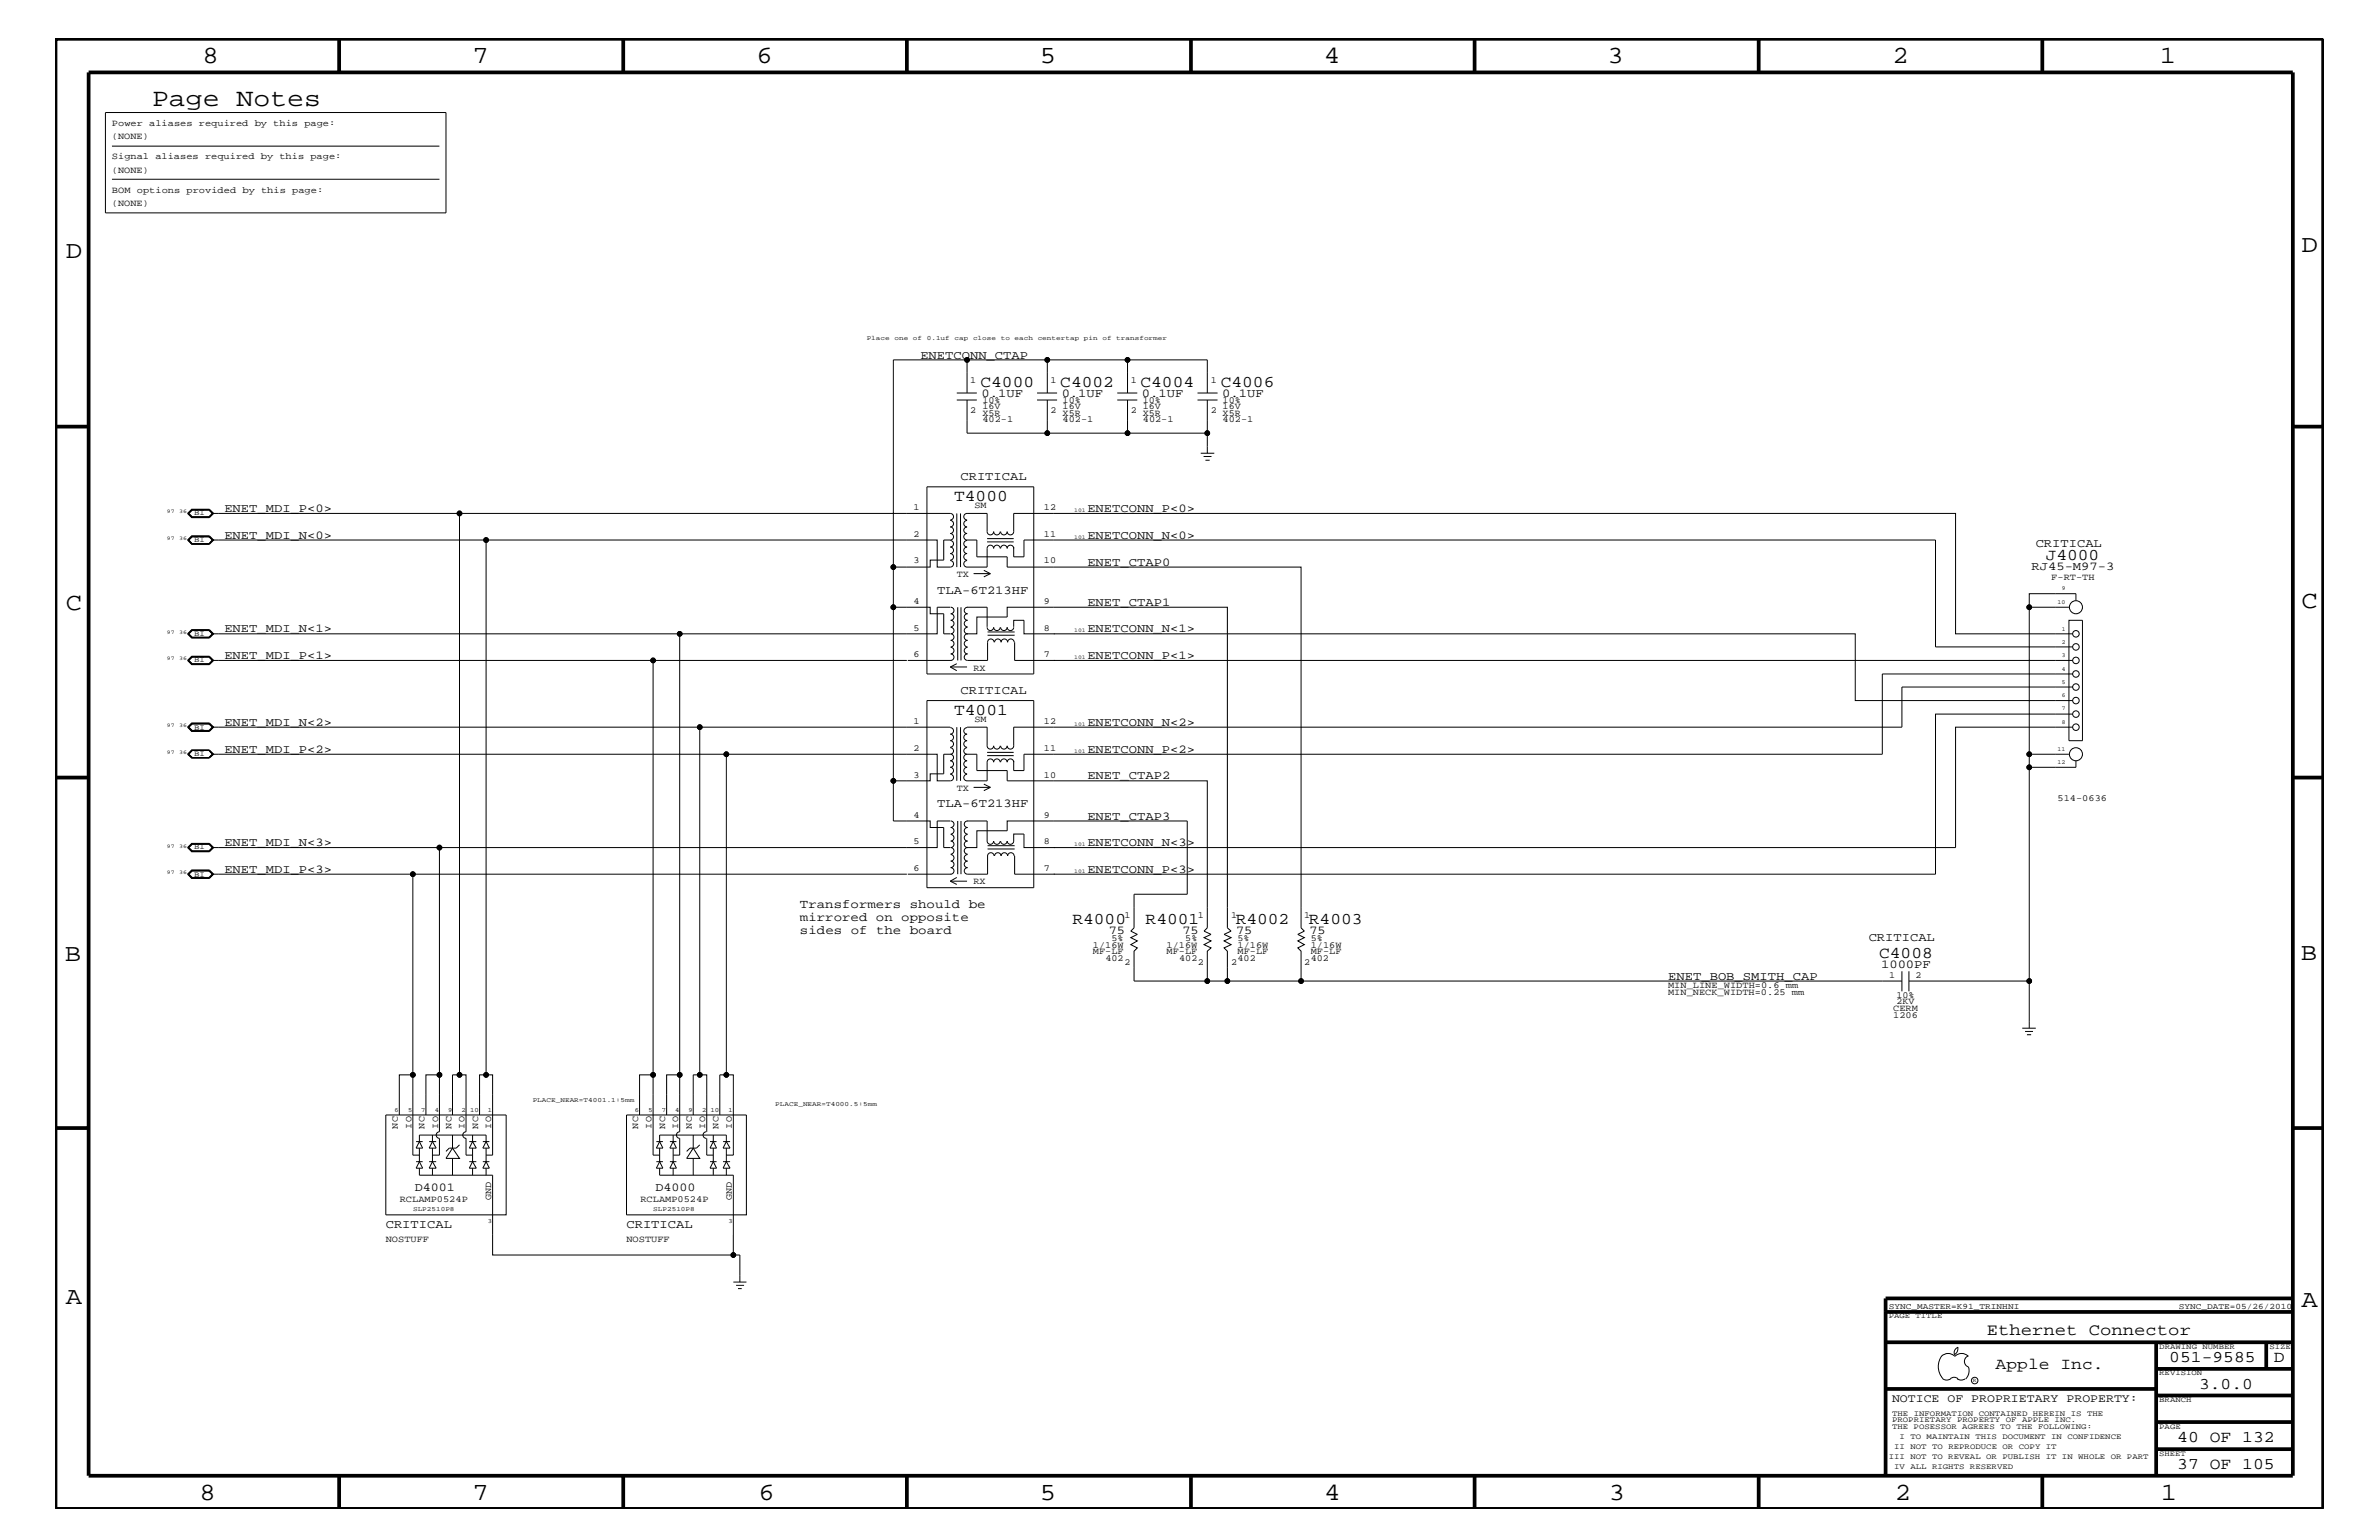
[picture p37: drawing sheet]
<svg xmlns="http://www.w3.org/2000/svg" width="432mm" height="279mm" viewBox="0 0 432 279" stroke-linecap="round" stroke-linejoin="round" font-family="sans-serif">
<defs><g id="words">
<text font-size="4.6" x="27.6" y="19.2">Page Notes</text>
<g font-size="4.5">
<text x="36.7" y="11.5">8</text>
<text x="85.8" y="11.5">7</text>
<text x="137.3" y="11.5">6</text>
<text x="188.7" y="11.5">5</text>
<text x="240.3" y="11.5">4</text>
<text x="291.8" y="11.5">3</text>
<text x="343.5" y="11.5">2</text>
<text x="392" y="11.5">1</text>
<text x="11.9" y="46.8">D</text>
<text x="417.7" y="45.7">D</text>
<text x="11.9" y="110.6">C</text>
<text x="417.8" y="110.3">C</text>
<text x="11.8" y="174.3">B</text>
<text x="417.6" y="174.2">B</text>
<text x="11.9" y="236.7">A</text>
<text x="417.8" y="237.1">A</text>
<text x="36.2" y="272.1">8</text>
<text x="85.8" y="272.1">7</text>
<text x="137.7" y="272.1">6</text>
<text x="188.7" y="272.1">5</text>
<text x="240.4" y="272.1">4</text>
<text x="292" y="272.1">3</text>
<text x="343.9" y="272.1">2</text>
<text x="392.2" y="272.1">1</text>
</g>
<g font-size="3">
<text x="178" y="70.1">C4000</text>
<text x="192.4" y="70.1">C4002</text>
<text x="207" y="70.1">C4004</text>
<text x="221.6" y="70.1">C4006</text>
<text x="173.2" y="90.9">T4000</text>
<text x="371.3" y="101.5">J4000</text>
<text x="173.2" y="129.7">T4001</text>
<text x="194.6" y="167.6">R4000</text>
<text x="207.9" y="167.6">R4001</text>
<text x="224.3" y="167.6">R4002</text>
<text x="237.6" y="167.6">R4003</text>
<text x="341.1" y="173.8">C4008</text>
<text x="360.6" y="242.3">Ethernet Connector</text>
<text x="362.2" y="248.4">Apple Inc.</text>
<text x="393.7" y="247.1">051-9585</text>
<text x="399.2" y="252">3.0.0</text>
<text x="412.7" y="247.1">D</text>
<text x="395.2" y="261.6">40 OF 132</text>
<text x="395.2" y="266.6">37 OF 105</text>
</g>
<g font-size="2.3">
<text x="145.2" y="167.1">mirrored on opposite</text>
<text x="145.2" y="164.7">Transformers should be</text>
<text x="145.2" y="169.5">sides of the board</text>
</g>
<g font-size="2.2">
<text x="167" y="65.1">ENETCONN_CTAP</text>
<text x="178.1" y="72">0.1UF</text>
<text x="192.7" y="72">0.1UF</text>
<text x="207.3" y="72">0.1UF</text>
<text x="221.8" y="72">0.1UF</text>
<text x="174.3" y="87.1">CRITICAL</text>
<text x="40.7" y="92.9">ENET_MDI_P&lt;0&gt;</text>
<text x="197.4" y="92.9">ENETCONN_P&lt;0&gt;</text>
<text x="40.7" y="97.7">ENET_MDI_N&lt;0&gt;</text>
<text x="197.4" y="97.7">ENETCONN_N&lt;0&gt;</text>
<text x="369.5" y="99.3">CRITICAL</text>
<text x="170.1" y="107.7">TLA-6T213HF</text>
<text x="197.4" y="102.6">ENET_CTAP0</text>
<text x="368.7" y="103.5">RJ45-M97-3</text>
<text x="197.4" y="109.9">ENET_CTAP1</text>
<text x="40.7" y="114.8">ENET_MDI_N&lt;1&gt;</text>
<text x="40.7" y="119.6">ENET_MDI_P&lt;1&gt;</text>
<text x="197.4" y="114.8">ENETCONN_N&lt;1&gt;</text>
<text x="197.4" y="119.6">ENETCONN_P&lt;1&gt;</text>
<text x="174.3" y="125.9">CRITICAL</text>
<text x="40.7" y="131.7">ENET_MDI_N&lt;2&gt;</text>
<text x="197.4" y="131.7">ENETCONN_N&lt;2&gt;</text>
<text x="40.7" y="136.6">ENET_MDI_P&lt;2&gt;</text>
<text x="197.4" y="136.6">ENETCONN_P&lt;2&gt;</text>
<text x="197.4" y="141.4">ENET_CTAP2</text>
<text x="170.1" y="146.5">TLA-6T213HF</text>
<text x="197.4" y="148.7">ENET_CTAP3</text>
<text x="40.7" y="153.5">ENET_MDI_N&lt;3&gt;</text>
<text x="197.4" y="153.5">ENETCONN_N&lt;3&gt;</text>
<text x="40.7" y="158.4">ENET_MDI_P&lt;3&gt;</text>
<text x="197.4" y="158.4">ENETCONN_P&lt;3&gt;</text>
<text x="201.3" y="169.4">75</text>
<text x="214.6" y="169.4">75</text>
<text x="224.4" y="169.4">75</text>
<text x="237.7" y="169.4">75</text>
<text x="339.2" y="170.7">CRITICAL</text>
<text x="302.8" y="177.7">ENET_BOB_SMITH_CAP</text>
<text x="341.4" y="175.6">1000PF</text>
<text x="75.3" y="216">D4001</text>
<text x="119" y="216">D4000</text>
<text x="70" y="222.9">CRITICAL</text>
<text x="113.7" y="222.9">CRITICAL</text>
</g>
<text font-size="2.1" x="343.4" y="254.4">NOTICE OF PROPRIETARY PROPERTY:</text>
<g font-size="1.7">
<text x="20.3" y="22.9">Power aliases required by this page:</text>
<text x="20.3" y="25.3">(NONE)</text>
<text x="20.3" y="28.9">Signal aliases required by this page:</text>
<text x="20.3" y="35">BOM options provided by this page:</text>
<text x="20.3" y="31.4">(NONE)</text>
<text x="20.3" y="37.4">(NONE)</text>
<text x="176.1" y="69.5">1</text>
<text x="190.7" y="69.5">1</text>
<text x="205.2" y="69.5">1</text>
<text x="219.8" y="69.5">1</text>
<text x="176.1" y="75">2</text>
<text x="178.3" y="74.3">16V</text>
<text x="178.3" y="75.5">X5R</text>
<text x="178.3" y="73.2">10%</text>
<text x="178.3" y="76.7">402-1</text>
<text x="190.7" y="75">2</text>
<text x="192.9" y="76.7">402-1</text>
<text x="192.9" y="74.3">16V</text>
<text x="192.9" y="75.5">X5R</text>
<text x="192.9" y="73.2">10%</text>
<text x="205.2" y="75">2</text>
<text x="207.4" y="76.7">402-1</text>
<text x="207.4" y="74.3">16V</text>
<text x="207.4" y="75.5">X5R</text>
<text x="207.4" y="73.2">10%</text>
<text x="219.8" y="75">2</text>
<text x="221.9" y="74.3">16V</text>
<text x="221.9" y="75.5">X5R</text>
<text x="221.9" y="73.2">10%</text>
<text x="221.9" y="76.7">402-1</text>
<text x="165.8" y="92.6">1</text>
<text x="176.9" y="92.2">SM</text>
<text x="189.5" y="92.6">12</text>
<text x="165.8" y="97.4">2</text>
<text x="189.5" y="97.4">11</text>
<text x="165.8" y="102.2">3</text>
<text x="173.7" y="104.7">TX</text>
<text x="189.5" y="102.2">10</text>
<text x="372.3" y="105.2">F-RT-TH</text>
<text x="165.8" y="109.5">4</text>
<text x="189.5" y="109.5">9</text>
<text x="165.8" y="114.4">5</text>
<text x="165.8" y="119.2">6</text>
<text x="189.5" y="119.2">7</text>
<text x="189.5" y="114.4">8</text>
<text x="176.7" y="121.7">RX</text>
<text x="165.8" y="131.3">1</text>
<text x="176.9" y="131">SM</text>
<text x="189.5" y="131.3">12</text>
<text x="165.8" y="136.2">2</text>
<text x="189.5" y="136.2">11</text>
<text x="165.8" y="141.1">3</text>
<text x="173.7" y="143.5">TX</text>
<text x="189.5" y="141.1">10</text>
<text x="165.8" y="148.4">4</text>
<text x="189.5" y="148.4">9</text>
<text x="373.5" y="145.4">514-0636</text>
<text x="165.8" y="153.2">5</text>
<text x="189.5" y="153.2">8</text>
<text x="165.8" y="158">6</text>
<text x="176.7" y="160.5">RX</text>
<text x="189.5" y="158">7</text>
<text x="204.1" y="166.5">1</text>
<text x="217.4" y="166.5">1</text>
<text x="223.4" y="166.5">1</text>
<text x="236.7" y="166.5">1</text>
<text x="198.4" y="173.2">MF-LF</text>
<text x="198.4" y="172">1/16W</text>
<text x="201.8" y="170.7">5%</text>
<text x="211.8" y="173.2">MF-LF</text>
<text x="211.8" y="172">1/16W</text>
<text x="215.1" y="170.7">5%</text>
<text x="224.6" y="173.2">MF-LF</text>
<text x="224.6" y="170.7">5%</text>
<text x="224.6" y="172">1/16W</text>
<text x="237.9" y="173.2">MF-LF</text>
<text x="237.9" y="172">1/16W</text>
<text x="237.9" y="170.7">5%</text>
<text x="200.7" y="174.4">402</text>
<text x="204.1" y="175">2</text>
<text x="214" y="174.4">402</text>
<text x="217.4" y="175">2</text>
<text x="223.4" y="175">2</text>
<text x="224.6" y="174.4">402</text>
<text x="236.7" y="175">2</text>
<text x="237.9" y="174.4">402</text>
<text x="302.8" y="179.3">MIN_LINE_WIDTH=0.6 mm</text>
<text x="342.9" y="177.4">1</text>
<text x="347.6" y="177.4">2</text>
<text x="302.8" y="180.5">MIN_NECK_WIDTH=0.25 mm</text>
<text x="343.6" y="184.7">1206</text>
<text x="343.6" y="183.5">CERM</text>
<text x="344.2" y="181">10%</text>
<text x="344.2" y="182.2">2KV</text>
<text x="72.2" y="204.8" transform="rotate(-90 72.2 204.8)">NC</text>
<text x="74.7" y="204.8" transform="rotate(-90 74.7 204.8)">IO</text>
<text x="77" y="204.8" transform="rotate(-90 77 204.8)">NC</text>
<text x="79.5" y="204.8" transform="rotate(-90 79.5 204.8)">IO</text>
<text x="82" y="204.8" transform="rotate(-90 82 204.8)">NC</text>
<text x="84.3" y="204.8" transform="rotate(-90 84.3 204.8)">IO</text>
<text x="86.8" y="204.8" transform="rotate(-90 86.8 204.8)">NC</text>
<text x="89.2" y="204.8" transform="rotate(-90 89.2 204.8)">IO</text>
<text x="115.8" y="204.8" transform="rotate(-90 115.8 204.8)">NC</text>
<text x="118.3" y="204.8" transform="rotate(-90 118.3 204.8)">IO</text>
<text x="120.7" y="204.8" transform="rotate(-90 120.7 204.8)">NC</text>
<text x="123.1" y="204.8" transform="rotate(-90 123.1 204.8)">IO</text>
<text x="125.6" y="204.8" transform="rotate(-90 125.6 204.8)">NC</text>
<text x="128" y="204.8" transform="rotate(-90 128 204.8)">IO</text>
<text x="130.4" y="204.8" transform="rotate(-90 130.4 204.8)">NC</text>
<text x="132.8" y="204.8" transform="rotate(-90 132.8 204.8)">IO</text>
<text x="72.6" y="218">RCLAMP0524P</text>
<text x="89.2" y="217.7" transform="rotate(-90 89.2 217.7)">GND</text>
<text x="116.2" y="218">RCLAMP0524P</text>
<text x="132.8" y="217.7" transform="rotate(-90 132.8 217.7)">GND</text>
<text x="70" y="225.3">NOSTUFF</text>
<text x="113.7" y="225.3">NOSTUFF</text>
</g>
<g font-size="1.5">
<text x="342.8" y="237.4">SYNC_MASTER=K91_TRINHNI</text>
<text x="395.5" y="237.4">SYNC_DATE=05/26/2010</text>
</g>
<g font-size="1.4">
<text x="35.2" y="93.5">BI</text>
<text x="35.2" y="98.4">BI</text>
<text x="35.2" y="115.3">BI</text>
<text x="35.2" y="120.2">BI</text>
<text x="35.2" y="132.4">BI</text>
<text x="35.2" y="137.2">BI</text>
<text x="35.2" y="154.1">BI</text>
<text x="35.2" y="159">BI</text>
<text x="342.8" y="239.2">PAGE TITLE</text>
<text x="391.9" y="244.7">DRAWING NUMBER</text>
<text x="411.9" y="244.7">SIZE</text>
<text x="391.9" y="249.5">REVISION</text>
<text x="343.4" y="256.8">THE INFORMATION CONTAINED HEREIN IS THE</text>
<text x="391.9" y="254.4">BRANCH</text>
<text x="343.4" y="259.3">THE POSESSOR AGREES TO THE FOLLOWING:</text>
<text x="343.4" y="258">PROPRIETARY PROPERTY OF APPLE INC.</text>
<text x="343.8" y="262.9">II NOT TO REPRODUCE OR COPY IT</text>
<text x="344.8" y="261.1">I TO MAINTAIN THIS DOCUMENT IN CONFIDENCE</text>
<text x="391.9" y="259.3">PAGE</text>
<text x="342.8" y="264.7">III NOT TO REVEAL OR PUBLISH IT IN WHOLE OR PART</text>
<text x="343.8" y="266.6">IV ALL RIGHTS RESERVED</text>
<text x="391.9" y="264.1">SHEET</text>
</g>
<g font-size="1.2">
<text x="157.3" y="61.7">Place</text>
<text x="162.3" y="61.7">one</text>
<text x="165.7" y="61.7">of</text>
<text x="168.2" y="61.7">0.1uf</text>
<text x="173.2" y="61.7">cap</text>
<text x="176.6" y="61.7">close</text>
<text x="181.6" y="61.7">to</text>
<text x="184.2" y="61.7">each</text>
<text x="188.3" y="61.7">centertap</text>
<text x="196.7" y="61.7">pin</text>
<text x="200.1" y="61.7">of</text>
<text x="202.6" y="61.7">transformer</text>
<text x="71.6" y="201.8">6</text>
<text x="74.1" y="201.8">5</text>
<text x="76.5" y="201.8">7</text>
<text x="78.9" y="201.8">4</text>
<text x="81.4" y="201.8">9</text>
<text x="83.7" y="201.8">2</text>
<text x="85.3" y="201.8">10</text>
<text x="88.6" y="201.8">1</text>
<text x="96.7" y="200">PLACE_NEAR=T4001.1:5mm</text>
<text x="115.2" y="201.8">6</text>
<text x="117.7" y="201.8">5</text>
<text x="120.1" y="201.8">7</text>
<text x="122.5" y="201.8">4</text>
<text x="125" y="201.8">9</text>
<text x="127.4" y="201.8">2</text>
<text x="128.9" y="201.8">10</text>
<text x="132.3" y="201.8">1</text>
<text x="140.7" y="200.7">PLACE_NEAR=T4000.5:5mm</text>
<text x="75" y="219.7">SLP2510P8</text>
<text x="88.6" y="221.9">3</text>
<text x="118.6" y="219.7">SLP2510P8</text>
<text x="132.2" y="221.9">3</text>
</g>
<g font-size="1.1">
<text x="374.2" y="107.1">9</text>
<text x="373.5" y="109.5">10</text>
<text x="374.2" y="114.4">1</text>
<text x="374.2" y="116.8">2</text>
<text x="374.2" y="119.2">3</text>
<text x="374.2" y="121.7">4</text>
<text x="374.2" y="124.1">5</text>
<text x="374.2" y="126.5">6</text>
<text x="374.2" y="128.9">7</text>
<text x="374.2" y="131.3">8</text>
<text x="373.5" y="136.2">11</text>
<text x="373.5" y="138.6">12</text>
</g>
<g font-size="1">
<text x="30.3" y="93.2">97</text>
<text x="32.5" y="93.2">36</text>
<text x="195" y="92.9">101</text>
<text x="30.3" y="98">97</text>
<text x="32.5" y="98">36</text>
<text x="195" y="97.7">101</text>
<text x="30.3" y="115">97</text>
<text x="30.3" y="119.8">97</text>
<text x="32.5" y="115">36</text>
<text x="32.5" y="119.8">36</text>
<text x="195" y="114.8">101</text>
<text x="195" y="119.6">101</text>
<text x="30.3" y="131.9">97</text>
<text x="32.5" y="131.9">36</text>
<text x="195" y="131.7">101</text>
<text x="30.3" y="136.8">97</text>
<text x="32.5" y="136.8">36</text>
<text x="195" y="136.6">101</text>
<text x="30.3" y="153.8">97</text>
<text x="32.5" y="153.8">36</text>
<text x="195" y="153.5">101</text>
<text x="30.3" y="158.6">97</text>
<text x="32.5" y="158.6">36</text>
<text x="195" y="158.4">101</text>
<text x="358.1" y="250.7">R</text>
</g>
</g></defs>
<g fill="none" stroke="#000" stroke-width=".18">
<path d="M19.1 20.4h61.8v18.2h-61.8zM20.3 32.5h59.5M20.3 26.5h59.5M173.7 71.3h3.6M173.7 72.6h3.6M175.5 72.6v6h43.6M175.5 65.3h-13.4v37.6h6.7v-1.3h2.5v-3.6h1.2a.59 .59 0 0 0 .6-.6 .59 .59 0 0 0-.6-.6 .59 .59 0 0 0 .6-.6 .59 .59 0 0 0-.6-.6 .59 .59 0 0 0 .6-.6 .59 .59 0 0 0-.6-.6M188.2 72.6h3.7M188.2 71.3h3.7M190.1 65.3h-14.6v6M190.1 72.6v6M202.8 71.3h3.6"/>
<path d="M202.8 72.6h3.6M204.7 71.3v-6h14.4v6M204.7 72.6v6M204.7 65.3h-14.6v6M217.4 72.6h3.6M217.4 71.3h3.6M219.1 72.6v9.6M34.1 98l.7-.7h3.1l.8 .7-.8 .7h-3.1zM34.8 97.2h3.2l.8 .8-.8 .7h-3.2l-.8-.7zM34.8 92.4h3.2l.8 .8-.8 .7h-3.2l-.8-.7zM34.9 92.6h3l.6 .6-.6 .5h-3l-.6-.5zM37.9 97.4h-3l-.6 .6 .6 .7h3"/>
<path d="M37.9 97.4h-3l-.7 .6 .7 .7h3M37.9 92.5h-3l-.7 .7 .7 .6h3M37.9 92.5h-3.1l-.7 .7 .7 .6h3.1M37.9 97.4l.7 .6-.7 .7M37.9 97.4l.6 .6-.6 .7M37.9 92.5l.8 .7-.8 .6M37.9 92.5l.7 .7-.7 .6M38.5 98h49.7M38.5 93.2h44.9M164.6 98h-76.4v97h1.2v14.6h-1.2M164.6 98h5.5v4.9h2.4a.59 .59 0 0 0 .6-.6 .59 .59 0 0 0-.6-.6M168.2 88.3h19.4v34h-19.4z"/>
<path d="M172.5 98.1a.59 .59 0 0 1 .6 .6 .59 .59 0 0 1-.6 .5 .59 .59 0 0 1 .6 .6 .59 .59 0 0 1-.6 .6 .59 .59 0 0 1 .6 .6 .59 .59 0 0 1-.6 .6M172.5 94.3a.59 .59 0 0 0 .6-.6 .59 .59 0 0 0-.6-.5h-89.1v101.8h1.2v10.3a.59 .59 0 0 0-.6 .6 .59 .59 0 0 0 .6 .6v3.1h1.2M173.7 93.2v9.7M174.3 93.2v9.7M175.5 98.1a.59 .59 0 0 0-.6 .6 .59 .59 0 0 0 .6 .5 .59 .59 0 0 0-.6 .6 .59 .59 0 0 0 .6 .6 .59 .59 0 0 0-.6 .6 .59 .59 0 0 0 .6 .6M175.5 94.4a.59 .59 0 0 0-.6 .6 .59 .59 0 0 0 .6 .6 .59 .59 0 0 0-.6 .6 .59 .59 0 0 0 .6 .6 .59 .59 0 0 0-.6 .6 .59 .59 0 0 0 .6 .6h1.8v3h5.5v1.9h53.3v65.4l.6 .6-1.1 .6 1.1 .6-1.1 .6 1.1 .7-1.1 .6 .5 .6v5.4M175.5 94.3a.59 .59 0 0 1-.6-.6 .59 .59 0 0 1 .6-.5h3.7v3.3a.59 .59 0 0 0 .6 .5 .59 .59 0 0 0 .6-.5 .59 .59 0 0 0 .5 .5 .59 .59 0 0 0 .6-.5M179.2 98.3h4.8M179.2 97.7h4.8M181.5 99.5a.59 .59 0 0 0-.6-.6 .59 .59 0 0 0-.5 .6 .59 .59 0 0 0-.6-.6 .59 .59 0 0 0-.6 .6v3.4h-3.7a.59 .59 0 0 1-.6-.6 .59 .59 0 0 1 .6-.6M181.6 96.5a.59 .59 0 0 0 .6 .5 .59 .59 0 0 0 .6-.5 .59 .59 0 0 0 .6 .5 .59 .59 0 0 0 .6-.5v-3.3h170.9v21.8h21.3M181.6 99.5a.59 .59 0 0 1 .6-.6 .59 .59 0 0 1 .6 .6 .59 .59 0 0 1 .6-.6 .59 .59 0 0 1 .6 .6"/>
<path d="M184 99.2v1.8h1.9v-3h165.4v19.4h24.9M217.9 82.2h2.5M218.5 82.8h1.4M218.8 83.5h.8M34.8 114.2h3.2l.8 .8-.8 .8h-3.2l-.8-.8zM34.8 119.1h3.2l.8 .7-.8 .8h-3.2l-.8-.8zM34.9 114.4h3l.6 .6-.6 .6h-3l-.6-.6zM34.9 119.2h3l.6 .6-.6 .6h-3l-.6-.6zM37.9 114.3h-3l-.7 .7 .7 .7h3M37.9 119.1h-3l-.7 .7 .7 .7h3M37.9 114.3h-3.1l-.7 .7 .7 .7h3.1M37.9 119.1h-3.1l-.7 .7 .7 .7h3.1"/>
<path d="M37.9 114.3l.8 .7-.8 .7M37.9 114.3l.7 .7-.7 .7M37.9 119.1l.8 .7-.8 .7M37.9 119.1l.7 .7-.7 .7M38.5 119.8h126.1M118.5 119.8v75.2M123.4 115v80M162.1 102.9v7.3h2.5M162.1 110.2v31.5h6.7v-1.3h2.5v-3.6h1.2M164.6 110.2h4.2v1.2h2.5v3.6h1.2M164.8 119.8h7.8M172.5 110.2h-2.4v4.8h-131.6"/>
<path d="M172.6 117.5a.59 .59 0 0 1 .6 .5 .59 .59 0 0 1-.6 .6 .59 .59 0 0 1 .6 .6 .59 .59 0 0 1-.6 .6M172.6 113.8a.59 .59 0 0 1 .6 .6 .59 .59 0 0 1-.6 .6 .59 .59 0 0 1 .6 .6 .59 .59 0 0 1-.6 .6 .59 .59 0 0 1 .6 .6 .59 .59 0 0 1-.6 .6M172.6 110.2a.59 .59 0 0 1 .6 .6 .59 .59 0 0 1-.6 .6 .59 .59 0 0 1 .6 .5 .59 .59 0 0 1-.6 .6 .59 .59 0 0 1 .6 .6 .59 .59 0 0 1-.6 .6M173.8 110.2v9.6M174.4 110.2v9.6M175.5 115h1.8v-3.1h5.5v-1.7h40v58.1l.6 .6-1.2 .6 1.2 .6-1.2 .6 1.2 .7-1.2 .6 .6 .6v5.4M175.5 110.2h3.7v3.5M175.6 113.8a.59 .59 0 0 0-.6 .6 .59 .59 0 0 0 .6 .6 .59 .59 0 0 0-.6 .6 .59 .59 0 0 0 .6 .6 .59 .59 0 0 0-.6 .6 .59 .59 0 0 0 .6 .6M175.6 110.2a.59 .59 0 0 0-.6 .6 .59 .59 0 0 0 .6 .6 .59 .59 0 0 0-.6 .5 .59 .59 0 0 0 .6 .6 .59 .59 0 0 0-.6 .6 .59 .59 0 0 0 .6 .6M176.7 104.1h3.1M178.6 103.5l1.2 .6M179.2 113.8a.59 .59 0 0 0 .6 .6 .59 .59 0 0 0 .6-.6 .59 .59 0 0 0 .5 .6 .59 .59 0 0 0 .6-.6"/>
<path d="M179.3 115.2h4.9M179.3 114.7h4.9M179.8 104.1l-1.2 .6M180.4 116.5a.59 .59 0 0 0-.6-.6 .59 .59 0 0 0-.5 .6v3.3h-3.7a.59 .59 0 0 1-.6-.6 .59 .59 0 0 1 .6-.6 .59 .59 0 0 1-.6-.6 .59 .59 0 0 1 .6-.5M180.5 116.5a.59 .59 0 0 1 .6-.6 .59 .59 0 0 1 .6 .6 .59 .59 0 0 1 .6-.6 .59 .59 0 0 1 .6 .6 .59 .59 0 0 1 .6-.6 .59 .59 0 0 1 .6 .6M181.6 113.8a.59 .59 0 0 0 .6 .6 .59 .59 0 0 0 .6-.6 .59 .59 0 0 0 .6 .6 .59 .59 0 0 0 .6-.6M184 113.7v-1.2h1.9v2.5h5.5M184.2 116.5v3.3h192M191.3 115h145.4v12.1h39.5M368.3 110.2v26.6h7.2M375.5 112.5h2.5v21.9h-2.5zM376.8 108.9v-1.2h-8.5v2.5h7.2"/>
<path d="M34.1 131.9l.7-.6h3.1l.8 .6-.8 .8h-3.1zM34.2 131.9l.7-.6h3l.7 .6-.7 .7h-3zM34.8 131.2h3.2l.8 .7-.8 .8h-3.2l-.8-.8zM34.8 136.1h3.2l.8 .7-.8 .7h-3.2l-.8-.7zM34.8 136.1h3.1l.8 .7-.8 .7h-3.1l-.7-.7zM34.9 131.3h3l.6 .6-.6 .6h-3l-.6-.6zM37.9 136.2h-3l-.6 .6 .6 .6h3M37.9 136.2h-3l-.7 .6 .7 .6h3M37.9 136.2l.7 .6-.7 .6M37.9 136.2l.6 .6-.6 .6M38.5 136.8h131.6v4.9h2.4a.59 .59 0 0 0 .6-.6 .59 .59 0 0 0-.6-.6M38.5 131.9h88.5"/>
<path d="M131.8 136.8v58.2M168.2 127.1h19.4v34h-19.4zM172.5 121h3M172.5 136.8a.59 .59 0 0 1 .6 .6 .59 .59 0 0 1-.6 .6 .59 .59 0 0 1 .6 .6 .59 .59 0 0 1-.6 .6 .59 .59 0 0 1 .6 .6 .59 .59 0 0 1-.6 .6M172.5 135.7a.59 .59 0 0 1 .6 .5 .59 .59 0 0 1-.6 .6M172.5 132a.59 .59 0 0 1 .6 .6 .59 .59 0 0 1-.6 .6 .59 .59 0 0 1 .6 .6 .59 .59 0 0 1-.6 .6 .59 .59 0 0 1 .6 .6 .59 .59 0 0 1-.6 .6M172.5 131.9h-45.5v63.1h1.3v10.3M172.5 121l1.2 .7M173.7 131.9v9.8M173.7 120.4l-1.2 .6M174.3 131.9v9.8M175.5 136.8h1.8v3h5.5v1.9h36.3v26.6l-.6 .6 1.3 .6-1.3 .6 1.3 .6-1.3 .7 1.3 .6-.7 .6v5.4"/>
<path d="M175.5 136.8a.59 .59 0 0 0-.6 .6 .59 .59 0 0 0 .6 .6 .59 .59 0 0 0-.6 .6 .59 .59 0 0 0 .6 .6 .59 .59 0 0 0-.6 .6 .59 .59 0 0 0 .6 .6M175.5 132a.59 .59 0 0 0-.6 .6 .59 .59 0 0 0 .6 .6 .59 .59 0 0 0-.6 .6 .59 .59 0 0 0 .6 .6 .59 .59 0 0 0-.6 .6 .59 .59 0 0 0 .6 .6M175.5 135.7a.59 .59 0 0 0-.6 .6 .59 .59 0 0 0 .6 .5M175.5 131.9h3.7v3.4a.59 .59 0 0 0 .6 .6 .59 .59 0 0 0 .6-.6 .59 .59 0 0 0 .5 .6 .59 .59 0 0 0 .6-.6M179.2 137.1h4.8M179.2 136.5h4.8M181.5 138.3a.59 .59 0 0 0-.6-.6 .59 .59 0 0 0-.5 .6 .59 .59 0 0 0-.6-.6 .59 .59 0 0 0-.6 .6v3.4h-3.7a.59 .59 0 0 1-.6-.6 .59 .59 0 0 1 .6-.6M181.6 138.3a.59 .59 0 0 1 .6-.6 .59 .59 0 0 1 .6 .6 .59 .59 0 0 1 .6-.6 .59 .59 0 0 1 .6 .6M368.3 136.8v2.4h8.5v-1.2M368.3 139.2v38.8h-21.8M376.2 124.6h-31v7.3h-161.2v3.4a.59 .59 0 0 1-.6 .6 .59 .59 0 0 1-.6-.6 .59 .59 0 0 1-.6 .6 .59 .59 0 0 1-.6-.6M376.2 131.9h-21.3v21.9h-163.6"/>
<path d="M376.2 129.6h-24.9v29h-167.1v-3.3M376.2 122.3h-34.5v14.5h-155.8v3h-1.9v-1.8M34.1 158.6l.7-.7h3.1l.8 .7-.8 .8h-3.1zM34.2 158.6l.7-.6h3l.7 .6-.7 .7h-3zM34.8 153h3.2l.8 .8-.8 .7h-3.2l-.8-.7zM34.8 157.8h3.2l.8 .8-.8 .8h-3.2l-.8-.8zM34.9 153.2h3l.6 .6-.6 .6h-3l-.6-.6zM34.9 158h3l.6 .6-.6 .6h-3l-.6-.6zM37.9 153.1h-3l-.7 .7 .7 .7h3M37.9 153.1h-3.1l-.7 .7 .7 .7h3.1M37.9 153.1l.8 .7-.8 .7M37.9 153.1l.7 .7-.7 .7"/>
<path d="M38.5 158.6h126.1M74.9 158.6v36.4M79.8 153.8v41.2M162.1 141.7v7.2h6.7v1.2h2.5v3.7h1.2M164.8 158.6h7.8M172.5 159.9h3M172.5 148.9h-2.4v4.9h-131.6M172.5 159.9l1.2 .6M172.6 155a.59 .59 0 0 1 .6 .6 .59 .59 0 0 1-.6 .6 .59 .59 0 0 1 .6 .6 .59 .59 0 0 1-.6 .6 .59 .59 0 0 1 .6 .6 .59 .59 0 0 1-.6 .6M172.6 151.4a.59 .59 0 0 1 .6 .6 .59 .59 0 0 1-.6 .6 .59 .59 0 0 1 .6 .6 .59 .59 0 0 1-.6 .6 .59 .59 0 0 1 .6 .6 .59 .59 0 0 1-.6 .6M172.6 148.9a.59 .59 0 0 1 .6 .6 .59 .59 0 0 1-.6 .6 .59 .59 0 0 1 .6 .6 .59 .59 0 0 1-.6 .6M173.7 159.2l-1.2 .7"/>
<path d="M173.8 148.9v9.7M174.4 148.9v9.7M175.5 153.8h1.8v-3.1h5.5v-1.8h32.7v13.3h-9.7v6.1l-.6 .6 1.2 .6-1.2 .6 1.2 .6-1.2 .7 1.2 .6-.6 .6v5.4h139.4M175.5 148.9h3.7v3.7a.59 .59 0 0 0 .6 .6 .59 .59 0 0 0 .6-.6 .59 .59 0 0 0 .5 .6 .59 .59 0 0 0 .6-.6M175.6 155a.59 .59 0 0 0-.6 .6 .59 .59 0 0 0 .6 .6 .59 .59 0 0 0-.6 .6 .59 .59 0 0 0 .6 .6 .59 .59 0 0 0-.6 .6 .59 .59 0 0 0 .6 .6h3.7v-3.3a.59 .59 0 0 1 .5-.6 .59 .59 0 0 1 .6 .6M175.6 151.4a.59 .59 0 0 0-.6 .6 .59 .59 0 0 0 .6 .6 .59 .59 0 0 0-.6 .6 .59 .59 0 0 0 .6 .6 .59 .59 0 0 0-.6 .6 .59 .59 0 0 0 .6 .6M175.6 148.9a.59 .59 0 0 0-.6 .6 .59 .59 0 0 0 .6 .6 .59 .59 0 0 0-.6 .6 .59 .59 0 0 0 .6 .6M176.7 142.9h3.1M178.6 142.3l1.2 .6M179.3 154h4.9M179.3 153.4h4.9M179.8 142.9l-1.2 .5"/>
<path d="M180.5 155.3a.59 .59 0 0 1 .6-.6 .59 .59 0 0 1 .6 .6 .59 .59 0 0 1 .6-.6 .59 .59 0 0 1 .6 .6 .59 .59 0 0 1 .6-.6 .59 .59 0 0 1 .6 .6M181.6 152.6a.59 .59 0 0 0 .6 .6 .59 .59 0 0 0 .6-.6 .59 .59 0 0 0 .6 .6 .59 .59 0 0 0 .6-.6v-1.3h1.9v2.5h5.5M345.2 176.2v3.7M346.5 176.2v3.7M368.3 178v8.5M83.4 195h-1.3v7.3M88.2 195h-1.2v7.3M127 195h-1.2v7.3M131.8 195h1.3v14.6h-1.3M131.8 195h-1.2v7.3M367.1 186.5h2.4M367.6 187.1h1.4"/>
<path d="M367.9 187.7h.8M70 202.3h21.9v18.1h-21.9zM72.5 202.3v-7.3h2.4v14.6h1.2M75.5 207.1h1.2M75.5 210.8h1.2M76.1 211.9v1.3h13.3v14.5h43.7v-14.5h-13.4v-1.3M76.1 208.3v2.5M76.1 207.1l.6 1.2h-1.2zM76.1 210.8l.6 1.1h-1.2zM77.3 202.3v-7.3h2.5v10.3a.59 .59 0 0 0-.6 .6 .59 .59 0 0 0 .6 .6v3.1h-1.3M77.9 210.8h1.3M77.9 207.1h1.3"/>
<path d="M78.5 207.1l.7 1.2h-1.3zM78.5 210.8l.7 1.1h-1.3zM78.5 205.9h.1M78.5 205.9v1.2M78.5 208.3v2.5M78.5 211.9v1.3M82.1 210.2v3M82.1 205.9v2.4l1.3 1.9h-2.5l1.2-1.9M83.4 207.7l-.6 .6h-1.3l-.6 .6M85.2 207.1h1.2M85.2 210.8h1.3M85.8 205.9v1.2"/>
<path d="M85.8 208.3v2.5M85.8 211.9v1.3M85.8 207.1l.7 1.2h-1.3zM85.8 210.8l.6 1.1h-1.2zM87.6 207.1h1.2M87.6 210.8h1.2M88.2 205.9h.1M88.2 205.9h-12.1v1.2M88.2 205.9v1.2M88.2 208.3v2.5M88.2 211.9v1.3M88.2 207.1l.6 1.2h-1.2z"/>
<path d="M88.2 210.8l.6 1.1h-1.2zM113.7 202.3h21.8v18.1h-21.8zM116.1 202.3v-7.3h2.4v14.6h1.2M119.1 207.1h1.2M119.1 210.8h1.2M119.7 208.3v2.5M119.7 207.1l.6 1.2h-1.2zM119.7 210.8l.6 1.1h-1.2zM121 202.3v-7.3h2.4v10.3a.59 .59 0 0 0-.6 .6 .59 .59 0 0 0 .6 .6v3.1h-1.2M121.6 207.1h1.2M121.6 210.8h1.2M122.2 205.9h.1"/>
<path d="M122.2 205.9v1.2M122.2 208.3v2.5M122.2 211.9v1.3M122.2 207.1l.6 1.2h-1.2zM122.2 210.8l.6 1.1h-1.2zM125.8 210.2v3M125.8 205.9v2.4l1.2 1.9h-2.4l1.2-1.9M127 207.7l-.6 .6h-1.2l-.6 .6M128.2 205.3a.59 .59 0 0 0-.6 .6 .59 .59 0 0 0 .6 .6M128.3 206.5v3.1h1.2M128.9 207.1h1.2M128.9 210.8h1.2"/>
<path d="M129.5 205.9v1.2M129.5 208.3v2.5M129.5 211.9v1.3M129.5 207.1l.6 1.2h-1.2zM129.5 210.8l.6 1.1h-1.2zM131.2 207.1h1.3M131.2 210.8h1.3M131.8 205.9h.1M131.8 205.9h-12.1v1.2M131.8 205.9v1.2M131.8 208.3v2.5M131.8 211.9v1.3"/>
<path d="M131.8 207.1l.7 1.2h-1.3zM131.8 210.8l.7 1.1h-1.3zM133.1 232.6h2.4M133.1 227.7h1.2v4.9M133.6 233.2h1.5M134 233.8h.6M352.4 246.1a1.69 1.69 0 0 1 2.4 0M352.4 246a3.3 3.3 0 0 0 .3 4.1M352.6 250.2l.7 .2 .7-.2M354 250.2l.7-.3 .7 .3M354.8 246.1a1.69 1.69 0 0 1 2.5 0M355.3 250.2l.7 .2 .7-.2"/>
<path d="M355.3 244.4l.1 .3a1.18 1.18 0 0 1-.6 1M355.4 244.4a.99 .99 0 0 0-.6 1.4M357.2 246a1.04 1.04 0 0 0-.6 1 1.04 1.04 0 0 0 .6 1M357.3 248l.1 .7a2.11 2.11 0 0 1-.6 1.5"/>
<circle cx="175.5" cy="65.3" r=".42"/>
<circle cx="190.1" cy="65.3" r=".42"/>
<circle cx="190.1" cy="78.6" r=".42"/>
<circle cx="204.7" cy="65.3" r=".42"/>
<circle cx="204.7" cy="78.6" r=".42"/>
<circle cx="219.1" cy="78.6" r=".42"/>
<circle cx="83.4" cy="93.2" r=".42"/>
<circle cx="88.2" cy="98" r=".42"/>
<circle cx="118.5" cy="119.8" r=".42"/>
<circle cx="123.4" cy="115" r=".42"/>
<circle cx="162.1" cy="110.2" r=".42"/>
<circle cx="162.1" cy="102.9" r=".42"/>
<circle cx="368.3" cy="110.2" r=".42"/>
<circle cx="376.8" cy="110.2" r="1.19"/>
<circle cx="376.8" cy="117.4" r=".59"/>
<circle cx="376.8" cy="119.8" r=".59"/>
<circle cx="376.8" cy="115" r=".59"/>
<circle cx="127" cy="131.9" r=".42"/>
<circle cx="131.8" cy="136.8" r=".42"/>
<circle cx="368.3" cy="139.2" r=".42"/>
<circle cx="368.3" cy="136.8" r=".42"/>
<circle cx="376.8" cy="136.8" r="1.19"/>
<circle cx="376.8" cy="129.6" r=".59"/>
<circle cx="376.8" cy="127.1" r=".59"/>
<circle cx="376.8" cy="124.6" r=".59"/>
<circle cx="376.8" cy="122.3" r=".59"/>
<circle cx="376.8" cy="131.9" r=".59"/>
<circle cx="74.9" cy="158.6" r=".42"/>
<circle cx="79.8" cy="153.8" r=".42"/>
<circle cx="162.1" cy="141.7" r=".42"/>
<circle cx="219.1" cy="178" r=".42"/>
<circle cx="222.8" cy="178" r=".42"/>
<circle cx="236.1" cy="178" r=".42"/>
<circle cx="368.3" cy="178" r=".42"/>
<circle cx="74.9" cy="195" r=".42"/>
<circle cx="79.8" cy="195" r=".42"/>
<circle cx="83.4" cy="195" r=".42"/>
<circle cx="88.2" cy="195" r=".42"/>
<circle cx="118.5" cy="195" r=".42"/>
<circle cx="123.4" cy="195" r=".42"/>
<circle cx="127" cy="195" r=".42"/>
<circle cx="131.8" cy="195" r=".42"/>
<circle cx="133.1" cy="227.7" r=".42"/>
<circle cx="358.4" cy="250.5" r=".59"/>
</g>
<g fill="none" stroke="#000" stroke-width=".68" stroke-linecap="butt">
<path d="M10.1 7h411.6v266.8h-411.6zM16.1 13.1h400.1v254.6h-400.1zM61.6 7v6.1M113.1 7v6.1M164.6 7v6.1M216.2 7v6.1M267.6 7v6.1M319.2 7v6.1M370.7 7v6.1M10.1 77.4h6M416.2 77.4h5.5M10.1 141.1h6"/>
<path d="M416.2 141.1h5.5M10.1 204.7h6M416.2 204.7h5.5M342.2 238h74M416.2 235.6h-74v32.1M342.2 243.5h74M342.2 252h49.2M391.4 258h24.8M391.4 253.2h24.8M391.4 248.4h24.8M391.4 243.5v24.2M411.3 243.5v4.9"/>
<path d="M61.6 267.7v6.1M113.1 267.7v6.1M164.6 267.7v6.1M216.2 268v5.8M267.6 267.7v6.1M319.2 267.7v6.1M370.7 267.7v6.1M391.4 262.9h24.8"/>
</g>
<g fill="#000">
<circle cx="175.5" cy="65.3" r=".42"/>
<circle cx="190.1" cy="65.3" r=".42"/>
<circle cx="190.1" cy="78.6" r=".42"/>
<circle cx="204.7" cy="65.3" r=".42"/>
<circle cx="204.7" cy="78.6" r=".42"/>
<circle cx="219.1" cy="78.6" r=".42"/>
<circle cx="83.4" cy="93.2" r=".42"/>
<circle cx="88.2" cy="98" r=".42"/>
<circle cx="118.5" cy="119.8" r=".42"/>
<circle cx="123.4" cy="115" r=".42"/>
<circle cx="162.1" cy="110.2" r=".42"/>
<circle cx="162.1" cy="102.9" r=".42"/>
<circle cx="368.3" cy="110.2" r=".42"/>
<circle cx="127" cy="131.9" r=".42"/>
<circle cx="131.8" cy="136.8" r=".42"/>
<circle cx="368.3" cy="139.2" r=".42"/>
<circle cx="368.3" cy="136.8" r=".42"/>
<circle cx="74.9" cy="158.6" r=".42"/>
<circle cx="79.8" cy="153.8" r=".42"/>
<circle cx="162.1" cy="141.7" r=".42"/>
<circle cx="219.1" cy="178" r=".42"/>
<circle cx="222.8" cy="178" r=".42"/>
<circle cx="236.1" cy="178" r=".42"/>
<circle cx="368.3" cy="178" r=".42"/>
<circle cx="74.9" cy="195" r=".42"/>
<circle cx="79.8" cy="195" r=".42"/>
<circle cx="83.4" cy="195" r=".42"/>
<circle cx="88.2" cy="195" r=".42"/>
<circle cx="118.5" cy="195" r=".42"/>
<circle cx="123.4" cy="195" r=".42"/>
<circle cx="127" cy="195" r=".42"/>
<circle cx="131.8" cy="195" r=".42"/>
<circle cx="133.1" cy="227.7" r=".42"/>
</g>
<use href="#words"/>
</svg>
